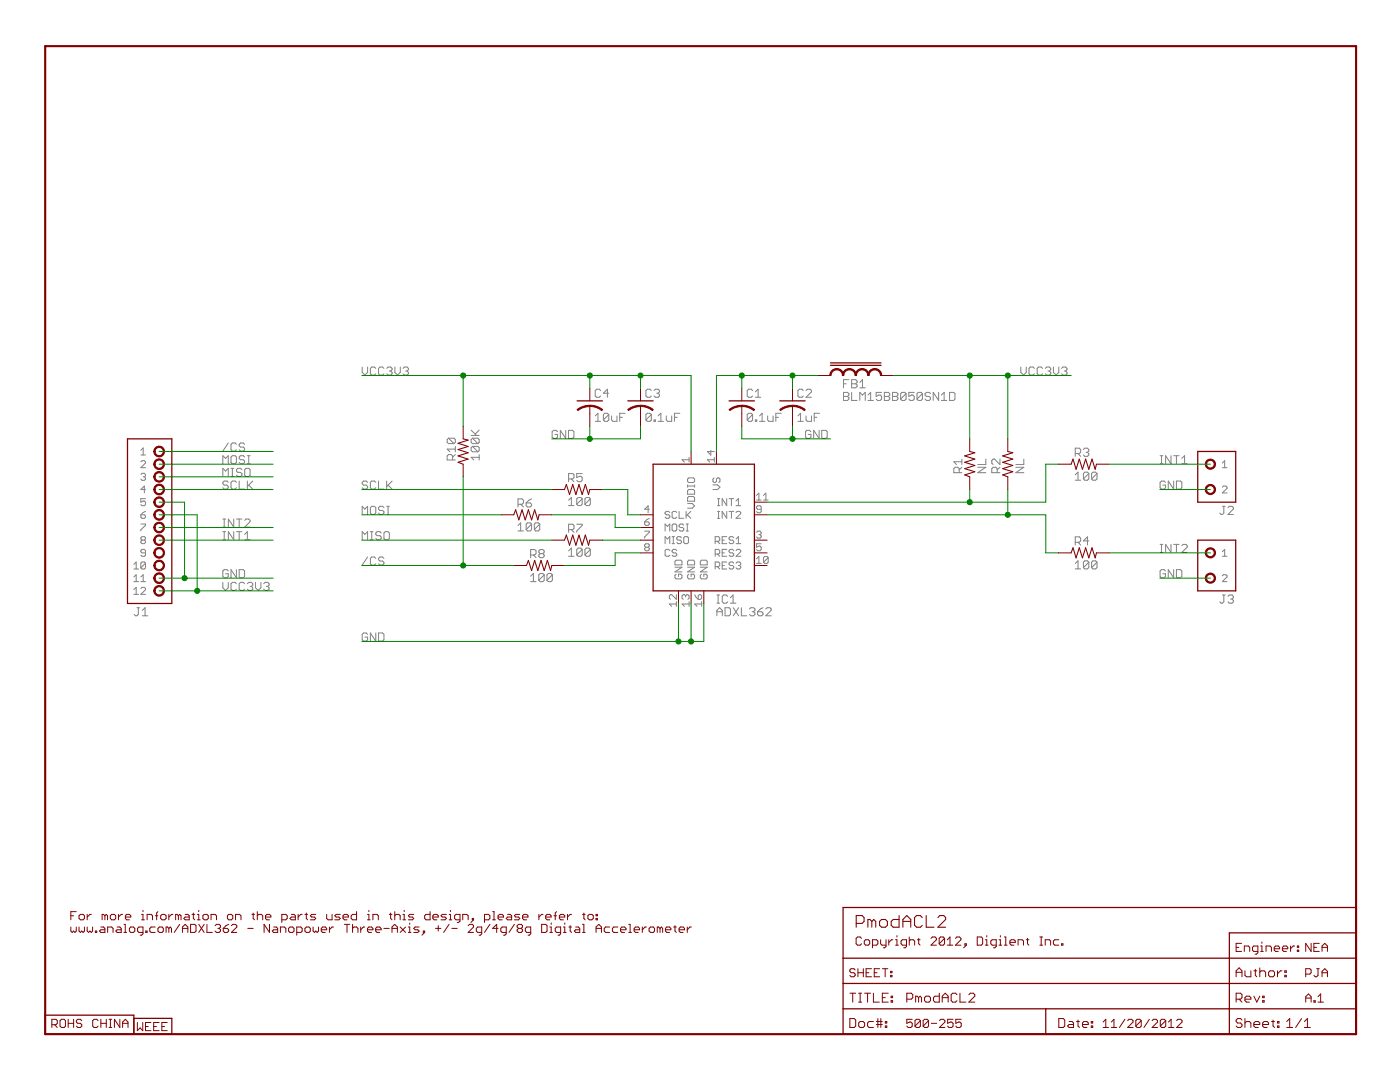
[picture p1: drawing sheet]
<svg xmlns="http://www.w3.org/2000/svg" width="279mm" height="216mm" viewBox="0 0 279 216" stroke-linecap="round" stroke-linejoin="round" font-family="sans-serif">
<g fill="none" stroke="#808080" stroke-width=".2">
<path d="M72.3 73.2v1.1l.5 .5 .6-.5v-1.1M75 73.5l-.3-.3h-.5l-.3 .3v1.1l.3 .2h.5l.3-.2M76.6 73.5l-.3-.3h-.5l-.3 .3v1.1l.3 .2h.5l.3-.2M77.2 73.5l.2-.3h.6l.3 .3v.3l-.3 .2M77.7 74h.3M78 74l.3 .3v.3l-.3 .2h-.6l-.2-.2M78.8 73.2v1.1l.5 .5 .6-.5v-1.1M80.4 73.5l.3-.3h.5l.3 .3v.3l-.3 .2M81 74h.2M81.2 74l.3 .3v.3l-.3 .2h-.5l-.3-.2M119.9 77.9l-.3-.2h-.5l-.3 .2v1.1l.3 .3h.5l.3-.3M121.5 78.5h-1.1l.8-.8v1.6"/>
<path d="M130 77.9l-.3-.2h-.5l-.3 .2v1.1l.3 .3h.5l.3-.3M130.5 77.9l.3-.2h.5l.3 .2v.3l-.3 .3M131.1 78.5h.2M131.3 78.5l.3 .2v.3l-.3 .3h-.5l-.3-.3M150.2 77.9l-.3-.2h-.5l-.3 .2v1.1l.3 .3h.5l.3-.3M150.7 79.3h1.1M150.7 78.2l.6-.5v1.6M160.3 77.9l-.3-.2h-.5l-.3 .2v1.1l.3 .3h.5l.3-.3M160.9 77.9l.2-.2h.6l.2 .2v.3l-1 1.1h1M168.3 78.3h.8l.3 .2v.3l-.3 .3 .3 .3v.2l-.3 .3h-.8zM168.3 79.1h.8M168.3 76.6h.6"/>
<path d="M169.4 75.8h-1.1v1.6M170 78.3v1.6h1M170 75.8h.8l.2 .2v.3l-.2 .3 .2 .2v.3l-.2 .3h-.8zM170 76.6h.8M171.6 79.9v-1.6l.5 .5 .6-.5v1.6M171.6 77.4h1.1M171.6 76.3l.5-.5v1.6M173.2 79.9h1.1M173.2 78.8l.6-.5v1.6M175.9 78.3h-1v.8l.8-.3 .2 .3v.5l-.2 .3h-.6l-.2-.3M176.5 78.3h.8l.3 .2v.3l-.3 .3 .3 .3v.2l-.3 .3h-.8zM176.5 79.1h.8"/>
<path d="M178.1 78.3h.8l.3 .2v.3l-.3 .3 .3 .3v.2l-.3 .3h-.8zM178.1 79.1h.8M180.8 78.5l-.2-.2h-.6l-.3 .2v1.1M180.8 78.5v1.1l-.2 .3h-.6l-.3-.3M180.8 78.5l-1.1 1.1M182.5 78.3h-1.1v.8l.8-.3 .3 .3v.5l-.3 .3h-.6l-.2-.3M184.1 78.5l-.3-.2h-.5l-.3 .2v1.1M184.1 78.5v1.1l-.3 .3h-.5l-.3-.3M184.1 78.5l-1.1 1.1M185.7 78.5l-.3-.2h-.5l-.3 .2v.3l.3 .3h.5l.3 .3v.2l-.3 .3h-.5l-.3-.3M187.3 78.3v1.6l-1.1-1.6v1.6M187.9 79.9h1.1"/>
<path d="M187.9 78.8l.5-.5v1.6M189.5 78.3h.8l.3 .2v1.1l-.3 .3h-.8zM203.7 73.2v1.1l.6 .5 .5-.5v-1.1M206.4 73.5l-.2-.3h-.6l-.2 .3v1.1l.2 .2h.6l.2-.2M208.1 73.5l-.3-.3h-.6l-.2 .3v1.1l.2 .2h.6l.3-.2M208.6 73.5l.3-.3h.5l.3 .3v.3l-.3 .2M209.1 74h.3M209.4 74l.3 .3v.3l-.3 .2h-.5l-.3-.2M210.2 73.2v1.1l.6 .5 .5-.5v-1.1M211.9 73.5l.2-.3h.6l.2 .3v.3l-.2 .2M212.4 74h.3M212.7 74l.2 .3v.3l-.2 .2h-.6l-.2-.2"/>
<path d="M28.1 89.9l.5-.5v1.4M28.1 90.8h.9M28.1 92.2l.2-.3h.5l.2 .3v.2l-.9 .9h.9M28.1 94.7l.2-.3h.5l.2 .3v.2l-.2 .2M28.6 95.1h.2M28.8 95.1l.2 .3v.2l-.2 .2h-.5l-.2-.2M29 99.5h-.9v.7l.5-.2h.2l.2 .2v.5l-.2 .2h-.5l-.2-.2M29 97.7h-.9l.7-.7v1.4M44.5 92.5v-1.6l.5 .6 .6-.6v1.6M44.5 95.1v-1.6l.5 .5 .6-.5v1.6M45.6 96.2l-.3-.2h-.6l-.2 .2v.3l.2 .3h.6l.3 .3v.2l-.3 .3h-.6l-.2-.3M45.6 88.4l-1.1 1.6"/>
<path d="M46.1 91.2l.3-.3h.5l.3 .3v1.1l-.3 .2h-.5l-.3-.2zM46.1 95.1h.6M46.1 93.5h.6M46.4 93.5v1.6M47.2 88.7l-.3-.3h-.5l-.3 .3v1l.3 .3h.5l.3-.3M47.2 96.2l-.3-.2h-.5l-.3 .2v1.1l.3 .3h.5l.3-.3M47.7 96v1.6h1.1M48.3 93.7l-.3-.2h-.5l-.3 .2v.3l.3 .3h.5l.3 .2v.3l-.3 .3h-.5l-.3-.3M48.8 91.2l-.2-.3h-.6l-.3 .3v.3l.3 .2h.6l.2 .3v.3l-.2 .2h-.6l-.3-.2M48.8 88.7l-.2-.3h-.6l-.3 .3v.2l.3 .3h.6l.2 .3v.2l-.2 .3h-.6l-.3-.3M49.1 93.5h.5l.3 .2v1.1l-.3 .3h-.5l-.3-.3v-1.1zM49.4 92.5h.5"/>
<path d="M49.4 90.9h.5M49.4 96v1.6M49.6 90.9v1.6M49.6 96.8l.8 .8M50.4 96l-1 1.1M73.4 96.2l-.3-.2h-.5l-.3 .2v.3l.3 .3h.5l.3 .3v.2l-.3 .3h-.5l-.3-.3M75 96.2l-.3-.2h-.5l-.3 .2v1.1l.3 .3h.5l.3-.3M75.5 96v1.6h1.1M77.2 96v1.6M77.4 96.8l.9 .8M78.3 96l-1.1 1.1M89.5 87.4l-.3 .3v.6l.3 .2h1.1"/>
<path d="M89.5 87.4h1.1l.3 .3v.6l-.3 .2M89.5 87.4l1.1 1.1M90.3 91.8v-.8l-.3-.3h-.5l-.3 .3v.8h1.7M90.9 90.7l-.6 .5M90.9 89.6h-1.7l.6 .5M90.9 89.1v1M94 86.9h1.6M94 85.8l1.1 1.1M94.3 87.4h1.1l.2 .3v.6l-.2 .2M94.3 89.1h1.1l.2 .2v.6l-.2 .2M94.3 89.1l-.3 .2v.6l.3 .2h1.1M94.3 87.4l-.3 .3v.6l.3 .2h1.1"/>
<path d="M94.3 89.1l1.1 1M94.3 87.4l1.1 1.1M95.6 91.2h-1.6l.6 .6M95.6 90.7v1.1M95.6 85.8l-.8 .8M106.1 99.5l-.6 .3-.5 .6M111.3 86.1l-.3-.2h-.5l-.3 .2v1.1l.3 .3h.5l.3-.3v-.5h-.6M112.9 85.9v1.6l-1.1-1.6v1.6M113.5 85.9h.8l.2 .2v1.1l-.2 .3h-.8zM113.5 99.8l.5-.5v1.6M113.5 95.6h.8l.3-.3v-.5l-.3-.3h-.8v1.6M114 95.6l.6 .5"/>
<path d="M116.2 99.5v1.1l-.3 .3h-.5l-.3-.3M116.2 94.5h-1.1v.8l.6-.3h.2l.3 .3v.5l-.3 .3h-.5l-.3-.3M116.2 99.5l-.3-.2h-.5l-.3 .2v1.1M116.2 99.5l-1.1 1.1M117.8 99.5v1.1l-.2 .3h-.6l-.3-.3M117.8 99.5l-.2-.2h-.6l-.3 .2v1.1M117.8 99.5l-1.1 1.1M118.8 84.1h1.1M118.8 83l.5-.5v1.6M121.5 82.7l-.3-.2h-.5l-.3 .2v1.1M121.5 82.7v1.1l-.3 .3h-.5l-.3-.3M121.5 82.7l-1.1 1.1"/>
<path d="M122 83v.8l.3 .3h.8v-1.1M123.7 83.3h.5M124.8 82.5h-1.1v1.6M130 82.7l-.3-.2h-.5l-.3 .2v1.1M130 82.7v1.1l-.3 .3h-.5l-.3-.3M130 82.7l-1.1 1.1M130.5 83.8h.3v.3h-.3zM131.3 84.1h1.1M131.3 83l.6-.5v1.6M133 83v.8l.2 .3h.8v-1.1M134.6 83.3h.5M135.7 82.5h-1.1v1.6"/>
<path d="M137.2 97.9l.3-.2h.9l.2 .2v.7h-1.4zM137.2 95.6l.3-.2h.9l.2 .2v.5l-.2 .2h-.9l-.3-.2zM137.2 99.3l.3-.2h.9l.2 .2v.7h-1.4zM137.2 96.8v.4M137.2 97h1.4M137.5 91.7h-1.4l.5 .5M137.5 91.3v.9M138.6 96.8v.4M141.9 89.9v.9l-.7-.7h1.4M142.3 96.8h.9l.5 .4-.5 .5h-.9M142.5 95.4l-.2 .2v.5l.2 .2h.2l.3-.2v-.5l.2-.2h.2l.3 .2v.5l-.3 .2M142.6 91.7h-1.4l.4 .5"/>
<path d="M142.6 91.3v.9M143.2 99.5h.4M143.4 99.5v1.4M145 99.5v1.4l-.9-1.4v1.4M145.5 99.5h.9M146 99.5v1.4M146.9 100l.5-.5v1.4M150.2 82.7l-.3-.2h-.5l-.3 .2v1.1M150.2 82.7v1.1l-.3 .3h-.5l-.3-.3M150.2 82.7l-1.1 1.1M150.7 83.8h.3v.3h-.3zM151 98.8l.4-.4v1.4"/>
<path d="M151 99.8h.9M151.6 84.1h1.1M151.6 83l.5-.5v1.6M152.4 99.8h.9M152.4 98.8l.4-.4v1.4M153.2 83v.8l.3 .3h.8v-1.1M154.8 83.3h.6M155.9 82.5h-1.1v1.6M159.2 84.1h1.1M159.2 83l.6-.5v1.6M160.9 83v.8l.2 .3h.8v-1.1M161.8 86.1l-.2-.2h-.6l-.2 .2v1.1l.2 .3h.6l.2-.3v-.5h-.5"/>
<path d="M162.5 83.3h.5M163.5 85.9v1.6l-1.1-1.6v1.6M163.6 82.5h-1.1v1.6M164 85.9h.8l.3 .2v1.1l-.3 .3h-.8zM191.4 94.3v-.8l-.2-.3h-.6l-.2 .3v.8h1.6M192 93.2l-.6 .6M192 92.1h-1.6l.5 .6M192 91.6v1.1M195.1 93.2h1.6l-1.6 1.1h1.6M196.7 91.6v1.1h-1.6M199 94.3v-.8l-.3-.3h-.5l-.3 .3v.8h1.7M199.6 91.6v1.1l-1.1-1.1h-.3l-.3 .3v.5l.3 .3"/>
<path d="M199.6 93.2l-.6 .6M202.7 93.2h1.6l-1.6 1.1h1.6M204.3 91.6v1.1h-1.6M214.6 94.7l.5-.5v1.6M214.6 95.8h1.1M214.6 90.5h.8l.3-.2v-.6l-.3-.3h-.8v1.7M215.1 90.5l.6 .6M216.2 89.7l.3-.3h.5l.3 .3v.3l-.3 .3M216.8 90.3h.2M217 90.3l.3 .2v.3l-.3 .3h-.5l-.3-.3M217.3 94.5v1.1l-.3 .2h-.5l-.3-.2M217.3 94.5l-.3-.3h-.5l-.3 .3v1.1"/>
<path d="M217.3 94.5l-1.1 1.1M218.9 94.5v1.1l-.2 .2h-.6l-.3-.2M218.9 94.5l-.2-.3h-.6l-.3 .3v1.1M218.9 94.5l-1.1 1.1M231.5 92.5h.6M231.5 90.9h.6M231.8 90.9v1.6M232.6 96.2l-.3-.2h-.5l-.3 .2v1.1l.3 .3h.5l.3-.3v-.5h-.5M233.7 90.9v1.6l-1.1-1.6v1.6M234.2 90.9h1.1M234.2 96v1.6l-1-1.6v1.6M234.8 90.9v1.6"/>
<path d="M234.8 96h.8l.3 .2v1.1l-.3 .3h-.8zM235.9 92.5h1M235.9 91.5l.5-.6v1.6M243.9 97.2l.3-.2h.4l.3 .2v.3l-1 .9h1M243.9 93.3h1M243.9 92.4l.5-.5v1.4M26.7 116.1h.9M26.7 113.5h.9M26.7 112.6l.5-.5v1.4M26.7 115.1l.5-.4v1.4M26.7 117.7l.5-.5v1.4M26.7 118.6h.9"/>
<path d="M28.1 116.1h.9M28.1 102.7h.7l.2 .3v.2l-.2 .2h-.5l-.2-.2zM28.1 104.6h.9v.2l-.9 .9v.3M28.1 115.1l.5-.4v1.4M28.1 117.4l.2-.2h.5l.2 .2v.3l-.9 .9h.9M28.3 107.8l-.2-.3v-.2l.2-.2h.5l.2 .2v.2l-.2 .3M28.3 107.8l-.2 .2v.2l.2 .3h.5l.2-.3v-.2l-.2-.2M28.3 107.8h.5M29 110.3h-.7l-.2-.2v-.2l.2-.3h.5l.2 .3v.9l-.2 .2h-.5l-.2-.2M29 112.4l-.2-.3h-.5l-.2 .3v.9M29 112.4v.9l-.2 .2h-.5l-.2-.2M29 102l-.4 .3-.5 .4"/>
<path d="M29 112.4l-.9 .9M44.5 107.7h.5M44.5 106.1h.5M44.5 116.2v1.1l.5 .5 .6-.5v-1.1M44.5 105.2h.5M44.5 103.6h.5M44.7 103.6v1.6M44.7 106.1v1.6M45.6 113.9l-.3-.2h-.6l-.2 .2v1.1l.2 .3h.6l.3-.3v-.5h-.6M46.7 103.6v1.6l-1.1-1.6v1.6M46.7 106.1v1.6l-1.1-1.6v1.6M47.2 113.7v1.6l-1.1-1.6v1.6"/>
<path d="M47.2 116.5l-.3-.3h-.5l-.3 .3v1.1l.3 .2h.5l.3-.2M47.2 106.1h1.1M47.2 103.6h1.1M47.7 103.6v1.6M47.7 106.1v1.6M47.7 113.7h.9l.2 .2v1.1l-.2 .3h-.9zM48.8 116.5l-.2-.3h-.6l-.3 .3v1.1l.3 .2h.6l.2-.2M48.8 107.7h1.1M48.8 106.6l.6-.5v1.6M48.8 103.8l.3-.2h.5l.3 .2v.3l-1.1 1.1h1.1M49.4 116.5l.2-.3h.6l.2 .3v.2l-.2 .3M49.9 117h.3"/>
<path d="M50.2 117l.2 .3v.3l-.2 .2h-.6l-.2-.2M51 116.2v1.1l.5 .5 .6-.5v-1.1M52.6 116.5l.3-.3h.5l.3 .3v.2l-.3 .3M53.2 117h.2M53.4 117l.3 .3v.3l-.3 .2h-.5l-.3-.2M72.3 102.7v-1.7l.5 .6 .6-.6v1.7M72.3 107.7v-1.6l.5 .5 .6-.5v1.6M73.4 111.1l-1.1 1.7M73.9 107.7h.5M73.9 106.1h.5M74.2 101h.5l.3 .3v1.1l-.3 .3h-.5l-.3-.3v-1.1zM74.2 106.1v1.6"/>
<path d="M75 111.4l-.3-.3h-.5l-.3 .3v1.1l.3 .3h.5l.3-.3M76.1 106.4l-.3-.3h-.5l-.3 .3v.2l.3 .3h.5l.3 .3v.2l-.3 .3h-.5l-.3-.3M76.6 101.3l-.3-.3h-.5l-.3 .3v.3l.3 .3h.5l.3 .2v.3l-.3 .3h-.5l-.3-.3M76.6 106.4l.3-.3h.5l.3 .3v1l-.3 .3h-.5l-.3-.3zM76.6 111.4l-.3-.3h-.5l-.3 .3v.3l.3 .3h.5l.3 .2v.3l-.3 .3h-.5l-.3-.3M77.2 102.7h.5M77.2 101h.5M77.4 101v1.7M103.4 104.9l.5-.6v1.6M103.4 105.9h1.1M103.4 100.6h.8l.3-.2v-.6l-.3-.3h-.8v1.7M103.9 100.6l.6 .6"/>
<path d="M105 100.4h.8l.3 .2v.3l-.3 .3h-.5l-.3-.3zM105.9 115l.5-.6v1.7M105.9 116.1h1.1M105.9 110.7h.8l.3-.2v-.6l-.3-.2h-.8v1.6M106.1 104.6v1.1l-.3 .2h-.5l-.3-.2M106.1 104.6l-.3-.3h-.5l-.3 .3v1.1M106.1 104.6l-1.1 1.1M106.4 110.7l.6 .6M107.7 104.6v1.1l-.3 .2h-.5l-.3-.2M107.7 104.6l-.3-.3h-.5l-.3 .3v1.1M107.7 104.6l-1.1 1.1M107.8 110.5l-.3-.3v-.3l.3-.2h.5l.3 .2v.3l-.3 .3"/>
<path d="M107.8 110.5l-.3 .2v.3l.3 .3h.5l.3-.3v-.3l-.3-.2M107.8 110.5h.5M108.6 114.7v1.1l-.3 .3h-.5l-.3-.3M108.6 114.7l-.3-.3h-.5l-.3 .3v1.1M108.6 114.7l-1.1 1.1M110.2 114.7v1.1l-.2 .3h-.6l-.2-.3M110.2 114.7l-.2-.3h-.6l-.2 .3v1.1M110.2 114.7l-1 1.1M113.5 109.9l.5-.5v1.6M113.5 100.9h1.1M113.5 111h1.1M113.5 105.7h.8l.3-.3v-.5l-.3-.3h-.8v1.6"/>
<path d="M114 105.7l.6 .5M115.1 104.6h1.1v.3l-1.1 1v.3M116.2 109.6l-.3-.2h-.5l-.3 .2v1.1M116.2 109.6v1.1l-.3 .3h-.5l-.3-.3M116.2 109.6l-1.1 1.1M117.8 109.6l-.2-.2h-.6l-.3 .2v1.1M117.8 109.6v1.1l-.2 .3h-.6l-.3-.3M117.8 109.6l-1.1 1.1M128.7 104.1h.6l.3 .3v.2l-.3 .2h-.4l-.2-.2zM128.7 106h.9v.2l-.9 .9v.3M128.9 109.2l-.2-.2v-.3l.2-.2h.4l.3 .2v.3l-.3 .2M128.9 109.2l-.2 .2v.3l.2 .2h.4l.3-.2v-.3l-.3-.2"/>
<path d="M128.9 109.2h.4M129.6 101.6h-.9l.6-.7v1.4M129.6 103.4l-.9 .7M132.7 106v-1.4l.5 .4 .5-.4v1.4M132.7 108.5v-1.4l.5 .4 .5-.4v1.4M133.7 109.9l-.3-.3h-.4l-.3 .3v.9l.3 .2h.4l.3-.2M133.7 102.3l-.3-.3h-.4l-.3 .3v.2l.3 .2h.4l.3 .3v.2l-.3 .2h-.4l-.3-.2M134.1 107.1h.5M134.1 108.5h.5M134.4 104.6h.4l.3 .2v.9l-.3 .3h-.4l-.3-.3v-.9zM134.4 107.1v1.4M134.7 112l.2-.2h1l.2 .2v.7h-1.4z"/>
<path d="M134.7 113.2h1.4l-1.4 .9h1.4M134.9 114.6l-.2 .2v.5l.2 .2h1l.2-.2v-.5l-.2-.2h-.5v.4M135 118.7v.9l-1-.9h-.2l-.2 .2v.5l.2 .2M135.1 109.9l-.3-.3h-.4l-.3 .3v.2l.3 .2h.4l.3 .3v.2l-.3 .2h-.4l-.3-.2M135.1 102.3l-.3-.3h-.4l-.3 .3v.9l.3 .2h.4l.3-.2M135.5 102v1.4h1M136 107.3l-.2-.2h-.5l-.2 .2v.2l.2 .3h.5l.2 .2v.2l-.2 .3h-.5l-.2-.3M136.5 104.8l-.3-.2h-.4l-.3 .2v.2l.3 .3h.4l.3 .2v.2l-.3 .3h-.4l-.3-.3M136.5 107.3l.2-.2h.5l.2 .2v.9l-.2 .3h-.5l-.2-.3zM136.8 118.9l.3-.2h.2l.2 .2v.5l-.2 .2M136.8 118.9l-.2-.2h-.2l-.3 .2v.5l.3 .2M136.8 118.9v.2"/>
<path d="M136.9 106h.5M136.9 102v1.4M136.9 104.6h.5M137.2 102.7l.7 .7M137.2 104.6v1.4M137.2 100.5h1l.4 .4-.4 .5h-1M137.2 112l.3-.2h.9l.2 .2v.7h-1.4zM137.2 113.2h1.4l-1.4 .9h1.4M137.5 114.6l-.3 .2v.5l.3 .2h.9l.2-.2v-.5l-.2-.2h-.5v.4M137.9 102l-1 1M138.6 118.7l.7 .9M139.6 118.7h.2l.2 .2v.5l-.2 .2h-.5v-.7z"/>
<path d="M139.8 113.2h1.3l-1.3 .9h1.3M139.8 112l.2-.2h.9l.2 .2v.7h-1.3zM140 114.6l-.2 .2v.5l.2 .2h.9l.2-.2v-.5l-.2-.2h-.4v.4M142.7 108h.7l.2-.2v-.5l-.2-.2h-.7v1.4M142.7 110.6h.7l.2-.3v-.4l-.2-.3h-.7v1.4M142.7 113.1h.7l.2-.3v-.4l-.2-.3h-.7v1.4M143.1 118.7h.5M143.2 108l.4 .5M143.2 110.6l.4 .4M143.2 113.1l.4 .4M143.2 100.9h.4M143.2 103.4h.4"/>
<path d="M143.2 102h.4M143.3 118.7v1.7M143.4 102v1.4M144.1 107.8h.5M144.1 110.3h.5M144.1 112.8h.5M145 109.6h-.9v1.4h.9M145 102v1.4l-.9-1.4v1.4M145 107.1h-.9v1.4h.9M145 112.1h-.9v1.4h.9M145.2 119l-.3-.3h-.5l-.3 .3v1.1l.3 .3h.5l.3-.3M145.5 102h.9"/>
<path d="M145.8 119.3l.5-.6v1.7M146 102v1.4M146.4 109.9l-.2-.3h-.5l-.2 .3v.2l.2 .2h.5l.2 .3v.2l-.2 .2h-.5l-.2-.2M146.4 107.3l-.2-.2h-.5l-.2 .2v.2l.2 .3h.5l.2 .2v.2l-.2 .3h-.5l-.2-.3M146.4 112.4l-.2-.3h-.5l-.2 .3v.2l.2 .2h.5l.2 .3v.2l-.2 .2h-.5l-.2-.2M146.9 100.9h.9M146.9 109.9l.2-.3h.5l.2 .3v.2l-.9 .9h.9M146.9 107.5l.5-.4v1.4M146.9 102.3l.2-.3h.5l.2 .3v.2l-.9 .9h.9M146.9 112.4l.2-.3h.5l.2 .3v.2l-.2 .2M146.9 108.5h.9M147.4 112.8h.2"/>
<path d="M147.6 112.8l.2 .3v.2l-.2 .2h-.5l-.2-.2M151 106.2l.2-.2h.5l.2 .2v.2l-.2 .3M151 111.5l.4-.5v1.4M151 112.4h.9M151.4 106.7h.3M151.7 106.7l.2 .2v.2l-.2 .3h-.5l-.2-.3M151.9 108.5h-.9v.7l.4-.2h.3l.2 .2v.5l-.2 .2h-.5l-.2-.2M151.9 101.6h-.7l-.2-.2v-.2l.2-.3h.5l.2 .3v.9l-.2 .2h-.5l-.2-.2M153.3 111.3v.9l-.2 .2h-.5l-.2-.2M153.3 111.3l-.2-.3h-.5l-.2 .3v.9M153.3 111.3l-.9 .9M214.6 112.4l.5-.5v1.6"/>
<path d="M214.6 113.5h1.1M214.6 108.2h.8l.3-.3v-.5l-.3-.3h-.8v1.7M215.1 108.2l.6 .6M217.3 112.2l-.3-.3h-.5l-.3 .3v1.1M217.3 112.2v1.1l-.3 .2h-.5l-.3-.2M217.3 112.2l-1.1 1.1M217.3 107.9h-1.1l.8-.8v1.7M218.9 112.2l-.2-.3h-.6l-.3 .3v1.1M218.9 112.2v1.1l-.2 .2h-.6l-.3-.2M218.9 112.2l-1.1 1.1M231.5 110.2h.6M231.5 108.6h.6"/>
<path d="M231.8 108.6v1.6M232.6 113.9l-.3-.2h-.5l-.3 .2v1.1l.3 .3h.5l.3-.3v-.5h-.5M233.7 108.6v1.6l-1.1-1.6v1.6M234.2 108.6h1.1M234.2 113.7v1.6l-1-1.6v1.6M234.8 108.6v1.6M234.8 113.7h.8l.3 .2v1.1l-.3 .3h-.8zM235.9 108.9l.2-.3h.6l.2 .3v.3l-1 1h1M243.9 111h1M243.9 114.9l.3-.2h.4l.3 .2v.2l-1 1h1M243.9 110.1l.5-.5v1.4M244 118.7h.5"/>
<path d="M244 101h.5M244.2 118.7v1.4l-.2 .3h-.3l-.3-.3M244.2 101v1.4l-.2 .3h-.3l-.3-.3M245.1 119l.2-.3h.6l.2 .3v.3l-.2 .2M245.1 101.3l.2-.3h.6l.2 .3v.3l-1 1.1h1M245.6 119.5h.3M245.9 119.5l.2 .3v.3l-.2 .3h-.6l-.2-.3M27.3 121.3h.6M27.6 121.3v1.3l-.3 .3h-.2l-.3-.3M28.4 122.9h1.1M28.4 121.8l.6-.5v1.6M73.4 126.6l-.3-.3h-.5l-.3 .3v1.1l.3 .2h.5l.3-.2v-.6h-.6"/>
<path d="M75 126.3v1.6l-1.1-1.6v1.6M75.5 126.3h.8l.3 .3v1.1l-.3 .2h-.8zM135 120.5h-1.4l.4 .5M135 120.1v.9M137.5 120.1v.9M137.5 120.5h-1.4l.5 .5M140 120.5h-1.4l.5 .5M140 120.1v.9M143.1 120.4h.5M143.1 122.9v-1.1l.5-.5 .5 .5v1.1M143.1 122.1h1M144.7 121.3h.8l.3 .2v1.1l-.3 .3h-.8z"/>
<path d="M145.8 120.4h1.1M146.3 121.3l1.1 1.6M147.4 121.3l-1.1 1.6M148 121.3v1.6h1M149.6 121.5l.2-.2h.6l.3 .2v.3l-.3 .3M150.1 122.1h.3M150.4 122.1l.3 .2v.3l-.3 .3h-.6l-.2-.3M151.2 122.1h.8l.3 .2v.3l-.3 .3h-.5l-.3-.3zM152.3 121.3l-.6 .2-.5 .6M152.8 121.5l.3-.2h.5l.3 .2v.3l-1.1 1.1h1.1"/>
</g>
<g fill="none" stroke="#800000" stroke-width=".21">
<path d="M92.4 87.6l1 .2-2 .7 2 .6-2 .6 2 .6-2 .7 2 .6-2 .6 1 .4M112.6 97.7l.4-1 .7 2 .6-2 .6 2 .6-2 .7 2 .6-2 .7 2 .2-1M193.5 90.1l1 .2-2 .7 2 .6-2 .6 2 .7-2 .6 2 .6-2 .7 1 .3M201.1 90.1l1 .2-2 .7 2 .6-2 .6 2 .7-2 .6 2 .6-2 .7 1 .3M213.8 92.6l.3-1 .7 2 .6-2 .6 2 .7-2 .6 2 .6-2 .7 2 .2-1M102.5 102.7l.4-1 .6 2 .7-2 .6 2 .7-2 .6 2 .6-2 .6 2 .3-1M105.1 112.8l.4-1 .6 2.1 .6-2.1 .6 2.1 .7-2.1 .6 2.1 .6-2.1 .7 2.1 .2-1.1M112.6 107.8l.4-1 .7 2 .6-2 .6 2 .6-2 .7 2 .6-2 .7 2 .2-1M213.8 110.3l.3-1 .7 2 .6-2 .6 2 .7-2 .6 2 .6-2 .7 2 .2-1M170.9 184.3h1.1l.4-.4v-.8l-.4-.4h-1.1v2.3M174 183.9l-.4-.4h-.4v1.5M174 183.9v1.1"/>
<path d="M174 183.9l.4-.4 .4 .4v1.1M175.5 183.9l.4-.4h.8l.4 .4v.7l-.4 .4h-.8l-.4-.4zM179.4 182.7v2.3h-1.1l-.4-.4v-.7l.4-.4h1.1M180.2 185v-1.5l.8-.8 .8 .8v1.5M180.2 183.9h1.6M184.1 183.1l-.4-.4h-.8l-.4 .4v1.5l.4 .4h.8l.4-.4M184.8 182.7v2.3h1.6M187.2 183.1l.4-.4h.7l.4 .4v.4l-1.5 1.5h1.5"/>
</g>
<g fill="none" stroke="#800000" stroke-width=".2">
<path d="M117.7 77.4v2.6M127.8 77.4v2.6M148 77.4v2.6M158.2 77.4v2.6M163.2 74.9h2.5M175.8 74.9h2.6M92.4 85v2.6M92.4 92.6v2.5M110.1 97.7h2.5M117.7 81v4M117.7 97.7h2.5M127.8 81v4"/>
<path d="M137.9 90.1v2.5M143 90.1v2.5M148 81v4M158.2 81v4M193.5 87.6v2.5M193.5 95.1v2.6M201.1 87.6v2.5M201.1 95.1v2.6M211.2 92.6h2.6M218.8 92.6h2.5M100 102.7h2.5M102.5 112.8h2.6"/>
<path d="M107.6 102.7h2.5M110.1 107.8h2.5M110.1 112.8h2.5M117.7 107.8h2.5M127.8 102.7h2.5M127.8 107.8h2.5M127.8 110.3h2.5M127.8 105.3h2.5M135.4 117.9v2.5M137.9 117.9v2.5M140.5 117.9v2.5M150.6 100.2h2.5"/>
<path d="M150.6 102.7h2.5M150.6 107.8h2.5M150.6 110.3h2.5M150.6 112.8h2.5M211.2 110.3h2.6M218.8 110.3h2.5M14.1 185v.8l.3 .3 .3-.3 .3 .3 .2-.3v-.8M14.1 182.7h.6M15.2 181.9h-1.1v1.6M15.8 182.7l.2-.2h.6l.2 .2v.6l-.2 .2h-.6l-.2-.2zM15.8 185v.8l.2 .3 .3-.3 .3 .3 .2-.3v-.8M17.4 182.5v1"/>
<path d="M17.4 185v.8l.3 .3 .2-.3 .3 .3 .3-.3v-.8M18.2 182.5h-.3l-.5 .5M19 185.8h.3v.3h-.3zM20.1 185h.6l.2 .3v.8h-.8l-.2-.3 .2-.3h.8M20.9 182.7l-.2-.2h-.3v1M20.9 182.7v.8M20.9 182.7l.3-.2 .3 .2v.8M21.5 186.1v-1.1h.8l.3 .3v.8M22.3 182.5h.5l.3 .2v.6l-.3 .2h-.5l-.3-.2v-.6zM23.4 185h.5l.3 .3v.8h-.8l-.3-.3 .3-.3h.8M23.6 182.5v1M24.5 182.5h-.3l-.6 .5"/>
<path d="M24.7 184.4h.3v1.7M24.7 186.1h.6M25 183h1.1v-.3l-.3-.2h-.5l-.3 .2v.6l.3 .2h.5M26.1 185h.5l.3 .3v.5l-.3 .3h-.5l-.3-.3v-.5zM28.3 183.5h.5M28.3 182.5h.2v1M28.5 181.7v.2M28.5 186.1h-.8l-.2-.3v-.5l.2-.3h.8v1.3l-.2 .3h-.3M29.1 185.8h.3v.3h-.3zM29.4 183.5v-1h.8l.2 .2v.8M31 185h-.8l-.3 .3v.5l.3 .3h.8M31 182.7h.5"/>
<path d="M31.5 181.9l-.2 .3v1.3M31.8 185h.5l.3 .3v.5l-.3 .3h-.5l-.3-.3v-.5zM32.1 182.7l.2-.2h.6l.2 .2v.6l-.2 .2h-.6l-.2-.2zM33.7 185.3l-.3-.3h-.3v1.1M33.7 182.5v1M33.7 185.3v.8M33.7 185.3l.3-.3 .2 .3v.8M34.5 182.5h-.3l-.5 .5M35.6 182.7l-.3-.2h-.2v1M35.6 182.7v.8M35.6 182.7l.3-.2 .2 .2v.8M35.9 184.4l-1.1 1.7"/>
<path d="M36.4 186.1v-1.1l.6-.6 .5 .6v1.1M36.4 185.3h1.1M37 182.5h.5l.3 .2v.8h-.8l-.3-.2 .3-.3h.8M38 184.4h.9l.2 .3v1.1l-.2 .3h-.9zM38.3 182.5h.6M38.6 182.2v1.1l.3 .2M39.4 183.5h.5M39.4 182.5h.3v1M39.7 181.7v.2M39.7 184.4l1 1.7M40.5 182.7l.3-.2h.5l.3 .2v.6l-.3 .2h-.5l-.3-.2zM40.7 184.4l-1 1.7"/>
<path d="M41.3 184.4v1.7h1.1M42.1 183.5v-1h.8l.3 .2v.8M42.9 184.7l.3-.3h.5l.3 .3v.3l-.3 .3M43.5 185.3h.2M43.7 185.3l.3 .2v.3l-.3 .3h-.5l-.3-.3M44.6 185.3h.8l.2 .2v.3l-.2 .3h-.6l-.2-.3zM45.6 182.5h.6l.3 .2v.6l-.3 .2h-.6l-.2-.2v-.6zM45.6 184.4l-.5 .3-.5 .6M46.2 184.7l.3-.3h.5l.3 .3v.3l-1.1 1.1h1.1M47 183.5v-1h.8l.3 .2v.8M49.4 185.3h1.1M50.3 182.5h.5"/>
<path d="M50.5 182.2v1.1l.3 .2M51.4 182.7l.2-.2h.6l.2 .2v.8M51.4 181.9v1.6M53 183h1.1v-.3l-.3-.2h-.5l-.3 .2v.6l.3 .2h.5M53.8 184.4v1.7l-1.1-1.7v1.7M54.6 185h.5l.3 .3v.8h-.8l-.3-.3 .3-.3h.8M56 186.1v-1.1h.8l.2 .3v.8M56.2 183.5h.8l.3-.2v-.6l-.3-.2h-.8v1.6M57.6 185.3l.3-.3h.5l.3 .3v.5l-.3 .3h-.5l-.3-.3zM58.1 182.5h.6l.2 .2v.8h-.8l-.2-.2 .2-.3h.8M59.2 186.1h.8l.3-.3v-.5l-.3-.3h-.8v1.6M59.5 182.5v1"/>
<path d="M60.3 182.5h-.3l-.5 .5M60.9 182.5h.5M60.9 185.3l.2-.3h.6l.2 .3v.5l-.2 .3h-.6l-.2-.3zM61.1 182.2v1.1l.3 .2M62.5 185v.8l.3 .3 .2-.3 .3 .3 .3-.3v-.8M63 182.5h-.8l-.3 .2 .3 .3h.5l.3 .3-.3 .2h-.8M64.1 185.5h1.1v-.2l-.3-.3h-.5l-.3 .3v.5l.3 .3h.5M65.2 182.5v.8l.3 .2h.8v-1M65.7 185v1.1M66.5 185h-.2l-.6 .5M67.9 182.5h-.8l-.3 .2 .3 .3h.5l.3 .3-.3 .2h-.8M68.5 183h1v-.3l-.2-.2h-.6l-.2 .2v.6l.2 .2h.6"/>
<path d="M68.7 184.4h1.1M69.3 184.4v1.7M70.4 185.3l.2-.3h.6l.2 .3v.8M70.4 184.4v1.7M71.2 181.9v1.6h-.8l-.3-.2v-.6l.3-.2h.8M72 185v1.1M72.8 185h-.3l-.5 .5M73.3 183.5h.6M73.3 182.5h.3v1M73.3 185.5h1.1v-.2l-.3-.3h-.5l-.3 .3v.5l.3 .3h.5M73.6 181.7v.2M74.4 183.5v-1h.8l.3 .2v.8"/>
<path d="M75 185.5h1.1v-.2l-.3-.3h-.6l-.2 .3v.5l.2 .3h.6M76.6 185.3h1.1M77.7 182.5h.5M78 182.2v1.1l.2 .2M78.2 185.3h1.1M78.2 186.1v-1.1l.6-.6 .5 .6v1.1M78.8 182.7l.2-.2h.6l.3 .2v.8M78.8 181.9v1.6M79.9 185l1 1.1M80.4 183.5h.5M80.4 182.5h.3v1M80.7 181.7v.2"/>
<path d="M80.9 185l-1 1.1M81.5 186.1h.5M81.5 185h.3v1.1M81.8 184.2v.2M82.6 182.5h-.8l-.3 .2 .3 .3h.5l.3 .3-.3 .2h-.8M83.7 185h-.9l-.2 .3 .2 .2h.6l.3 .3-.3 .3h-.8M84.5 185.8h.3v.3h-.3zM84.8 186.1l-.6 .5M85.8 181.9v1.6h-.8l-.2-.2v-.6l.2-.2h.8M86.4 183h1.1v-.3l-.3-.2h-.6l-.2 .2v.6l.2 .2h.6M86.9 185.3h1.1M87.5 184.7v1.1"/>
<path d="M89.1 182.5h-.8l-.3 .2 .3 .3h.5l.3 .3-.3 .2h-.8M89.6 184.4l-1.1 1.7M89.6 183.5h.6M89.6 182.5h.3v1M89.9 181.7v.2M90.2 185.3h1M91.8 183.5h-.8l-.3-.2v-.6l.3-.2h.8v1.3l-.3 .3h-.3M92.4 183.5v-1h.8l.2 .2v.8M93.4 184.7l.3-.3h.6l.2 .3v.3l-1.1 1.1h1.1M94.3 183.3h.2v.2h-.2zM94.5 183.5l-.5 .6M96.1 186.1h-.8l-.2-.3v-.5l.2-.3h.8v1.3l-.2 .3h-.3"/>
<path d="M96.7 183.5h.8l.3-.2v-.6l-.3-.2h-.8v1.6M97.8 184.4l-1.1 1.7M98.3 181.9h.3v1.6M98.3 183.5h.6M99.4 183h1.1v-.3l-.3-.2h-.5l-.3 .2v.6l.3 .2h.5M99.4 185.3h-1.1l.8-.9v1.7M101 186.1h-.8l-.3-.3v-.5l.3-.3h.8v1.3l-.2 .3h-.3M101.3 182.5h.6l.2 .2v.8h-.8l-.3-.2 .3-.3h.8M102.7 184.4l-1.1 1.7M103.5 185.3l-.3-.3v-.3l.3-.3h.5l.3 .3v.3l-.3 .3M103.5 185.3l-.3 .2v.3l.3 .3h.5l.3-.3v-.3l-.3-.2M103.5 185.3h.5"/>
<path d="M103.7 182.5h-.8l-.2 .2 .2 .3h.6l.2 .3-.2 .2h-.8M104.3 183h1.1v-.3l-.3-.2h-.5l-.3 .2v.6l.3 .2h.5M105.9 186.1h-.8l-.3-.3v-.5l.3-.3h.8v1.3l-.3 .3h-.2M107.5 182.5v1M108.1 184.4h.8l.3 .3v1.1l-.3 .3h-.8zM108.4 182.5h-.3l-.6 .5M108.9 183h1.1v-.3l-.3-.2h-.5l-.3 .2v.6l.3 .2h.5M109.7 186.1h.6M109.7 185h.3v1.1M110 184.2v.2M110.5 182.7h.6M111.1 181.9l-.3 .3v1.3"/>
<path d="M111.6 183h1.1v-.3l-.3-.2h-.5l-.3 .2v.6l.3 .2h.5M111.9 186.1h-.8l-.3-.3v-.5l.3-.3h.8v1.3l-.3 .3h-.2M112.4 185h.3v1.1M112.4 186.1h.6M112.7 184.2v.2M113.3 182.5v1M113.5 185h.6M113.8 184.7v1.1l.3 .3M114.1 182.5h-.3l-.5 .5M114.9 185h.5l.3 .3v.8h-.8l-.3-.3 .3-.3h.8M116.2 182.5h.6M116.2 184.4h.3v1.7"/>
<path d="M116.2 186.1h.6M116.5 182.2v1.1l.3 .2M117.3 182.7l.3-.2h.5l.3 .2v.6l-.3 .2h-.5l-.3-.2zM119 182.5h.2v.2h-.2zM119 183.3h.2v.2h-.2zM119 186.1v-1.1l.5-.6 .5 .6v1.1M119 185.3h1M121.7 185h-.8l-.3 .3v.5l.3 .3h.8M123.3 185h-.8l-.3 .3v.5l.3 .3h.8M123.8 185.5h1.1v-.2l-.2-.3h-.6l-.3 .3v.5l.3 .3h.6M125.5 186.1h.5M125.5 184.4h.3v1.7"/>
<path d="M126.6 185.5h1v-.2l-.2-.3h-.6l-.2 .3v.5l.2 .3h.6M128.2 185v1.1M129 185h-.3l-.5 .5M129.5 185.3l.3-.3h.6l.2 .3v.5l-.2 .3h-.6l-.3-.3zM131.7 185.3l-.3-.3h-.2v1.1M131.7 185.3v.8M131.7 185.3l.3-.3 .2 .3v.8M132.8 185.5h1.1v-.2l-.3-.3h-.5l-.3 .3v.5l.3 .3h.5M134.4 185h.6M134.7 184.7v1.1l.3 .3M135.5 185.5h1.1v-.2l-.3-.3h-.5l-.3 .3v.5l.3 .3h.5M137.2 185v1.1"/>
<path d="M138 185h-.3l-.5 .5M169.6 198.2h1.2M170.2 198.2v1.8M170.7 193.5l-.3-.2h-.5l-.3 .2v.3l.3 .3h.5l.3 .3v.2l-.3 .3h-.5l-.3-.3M171.2 194.1h1.1M171.2 193.3v1.6M171.4 200h.6M171.4 198.2h.6M171.7 198.2v1.8M171.9 187.2l-.2-.2h-.6l-.2 .2v1.1l.2 .3h.6l.2-.3M172.3 193.3v1.6M172.5 187.8l.3-.3h.5l.3 .3v.5l-.3 .3h-.5l-.3-.3z"/>
<path d="M172.6 198.2h1.1M172.8 194.1h.6M173.1 198.2v1.8M173.9 193.3h-1.1v1.6h1.1M174.1 188.6h.8l.3-.3v-.5l-.3-.3h-.8v1.6M174.3 198.2v1.8h1.2M174.5 194.1h.5M175.6 193.3h-1.1v1.6h1.1M175.7 187.5v.8l.3 .3h.8M176.1 199.1h.6M176.1 193.3h1.1M176.7 193.3v1.6"/>
<path d="M176.8 187.5v1.3l-.2 .3h-.3M177.3 198.2h-1.2v1.8h1.2M177.4 187.5v1.1M177.7 194.6h.3v.3h-.3zM177.7 193.8h.3v.3h-.3zM177.8 199.7h.3v.3h-.3zM177.8 198.8h.3v.3h-.3zM178.2 187.5h-.3l-.5 .5M178.7 188.6h.6M178.7 187.5h.3v1.1M179 186.7v.3M180.9 188.6h-.8l-.3-.3v-.5l.3-.3h.8v1.3l-.3 .3h-.2"/>
<path d="M181 199.4h.9l.3-.3v-.6l-.3-.3h-.9v1.8M181.5 187.8l.2-.3h.6l.2 .3v.8M181.5 187v1.6M183.1 187.5h.5M183.3 199.1l.3-.3 .3 .3v.9M183.3 199.1l-.3-.3h-.3v1.2M183.3 199.1v.9M183.3 187.2v1.1l.3 .3M184.5 199.1l.3-.3h.6l.3 .3v.6l-.3 .3h-.6l-.3-.3zM185.8 187.2l.3-.2h.5l.3 .2v.3l-1.1 1.1h1.1M187.5 198.2v1.8h-.9l-.3-.3v-.6l.3-.3h.9M188 200v-1.2l.6-.6 .6 .6v1.2"/>
<path d="M188 199.1h1.2M188.5 187.2l-.3-.2h-.5l-.3 .2v1.1M188.5 187.2v1.1l-.3 .3h-.5l-.3-.3M188.5 187.2l-1.1 1.1M189.1 188.6h1M189.1 187.5l.5-.5v1.6M190.7 187.2l.2-.2h.6l.3 .2v.3l-1.1 1.1h1.1M191 198.5l-.3-.3h-.6l-.3 .3v1.2l.3 .3h.6l.3-.3M191.6 198.2v1.8h1.2M192.6 188.3h.2v.3h-.2zM192.8 188.6l-.5 .5M193.4 198.5l.3-.3h.5l.3 .3v.3l-1.1 1.2h1.1"/>
<path d="M195 187h.8l.3 .2v1.1l-.3 .3h-.8zM196.7 188.6h.5M196.7 187.5h.2v1.1M196.9 186.7v.3M198.8 188.6h-.8l-.3-.3v-.5l.3-.3h.8v1.3l-.3 .3h-.2M199.4 188.6h.5M199.4 187.5h.2v1.1M199.6 186.7v.3M200.4 187h.3v1.6M200.4 188.6h.6M201.5 188h1.1v-.2l-.2-.3h-.6l-.3 .3v.5l.3 .3h.6M203.2 188.6v-1.1h.8l.3 .3v.8"/>
<path d="M204.8 187.5h.5M205.1 187.2v1.1l.2 .3M207.5 187h.6M207.5 188.6h.6M207.8 187v1.6M208.6 188.6v-1.1h.8l.3 .3v.8M211.3 187.5h-.8l-.3 .3v.5l.3 .3h.8M211.9 188.3h.2v.3h-.2zM246.7 189h.5M246.7 194.9v-1.2l.6-.6 .6 .6v1.2M246.7 199.4h.9l.3-.3v-.6l-.3-.3h-.9v1.8M246.7 194h1.2"/>
<path d="M247.3 199.4l.6 .6M247.8 188.2h-1.1v1.6h1.1M248.3 189.8v-1h.8l.3 .2v.8M248.5 193.7v.9l.3 .3h.8v-1.2M248.5 199.4h1.1v-.3l-.3-.3h-.5l-.3 .3v.6l.3 .3h.5M250.2 198.8l.6 1.2 .6-1.2M250.2 193.7h.6M250.5 193.4v1.2l.3 .3M251 189.8h-.8l-.2-.2v-.6l.2-.2h.8v1.3l-.2 .3h-.3M251.4 193.1v1.8M251.4 194l.3-.3h.6l.3 .3v.9M251.6 189.8h.5"/>
<path d="M251.6 188.8h.2v1M251.8 188v.2M252 199.7h.3v.3h-.3zM252 198.8h.3v.3h-.3zM252.7 189.8v-1h.8l.2 .2v.8M253.2 194l.3-.3h.6l.3 .3v.6l-.3 .3h-.6l-.3-.3zM254.3 189.3h1.1v-.3l-.3-.2h-.5l-.3 .2v.6l.3 .2h.5M255 193.7v1.2M255.8 193.7h-.3l-.5 .6M255.9 189.3h1.1v-.3l-.3-.2h-.5l-.3 .2v.6l.3 .2h.5M256.4 194.6h.3v.3h-.3zM256.4 193.7h.3v.3h-.3z"/>
<path d="M257.6 188.8v1M258.4 188.8h-.3l-.5 .5M258.9 189.6h.3v.2h-.3zM258.9 188.8h.3v.2h-.3zM260.6 194.4h.8l.3-.3v-.6l-.3-.2h-.8v1.6M260.6 200v-1.1l.5-.6 .6 .6v1.1M260.6 199.2h1.1M261.7 188.2v1.6l-1.1-1.6v1.6M262.2 199.7h.3v.3h-.3zM262.2 189h.6M262.8 193.3h.5M263 193.3v1.3l-.2 .3h-.3l-.3-.3"/>
<path d="M263 200h1.1M263 198.9l.6-.6v1.7M263.3 188.2h-1.1v1.6h1.1M263.8 189h1.1M263.8 189.8v-1l.6-.6 .5 .6v1M263.8 194.9v-1.1l.6-.5 .5 .5v1.1M263.8 194.1h1.1M10.4 204.5h.8l.2-.3v-.5l-.2-.3h-.8v1.6M10.9 204.5l.5 .5M12.3 203.4h.5l.3 .3v1l-.3 .3h-.5l-.3-.3v-1zM13.6 204.2h1.1M13.6 203.4v1.6"/>
<path d="M14.7 203.4v1.6M16.3 203.7l-.3-.3h-.5l-.3 .3v.2l.3 .3h.5l.3 .3v.2l-.3 .3h-.5l-.3-.3M19.6 203.7l-.3-.3h-.5l-.3 .3v1l.3 .3h.5l.3-.3M20.1 204.2h1.1M20.1 203.4v1.6M21.2 203.4v1.6M21.8 203.4h.5M21.8 205h.5M22 203.4v1.6M23.9 203.4v1.6l-1.1-1.6v1.6M24.5 204.2h1M24.5 205v-1.1l.5-.5 .5 .5v1.1"/>
<path d="M27.4 204v1.7l.6-.6 .5 .6v-1.7M29 204.8h.6M30.1 204h-1.1v1.7h1.1M30.7 204.8h.5M31.7 204h-1v1.7h1M32.3 204.8h.6M33.4 204h-1.1v1.7h1.1M169.6 203.2h.9l.3 .3v1.2l-.3 .3h-.9zM171.4 204.1l.3-.3h.6l.3 .3v.6l-.3 .3h-.6l-.3-.3zM174.3 203.8h-.9l-.3 .3v.6l.3 .3h.9M174.9 203.8h1.2M174.9 204.4h1.2"/>
<path d="M175.2 203.2v1.8M175.8 203.2v1.8M176.7 204.7h.3v.3h-.3zM176.7 203.8h.3v.3h-.3zM182.1 203.4h-1.1v.8l.8-.3 .3 .3v.5l-.3 .3h-.5l-.3-.3M183.7 203.7l-.3-.3h-.5l-.3 .3v1M183.7 203.7v1l-.3 .3h-.5l-.3-.3M183.7 203.7l-1.1 1M185.3 203.7l-.3-.3h-.5l-.3 .3v1M185.3 203.7v1l-.3 .3h-.5l-.3-.3M185.3 203.7l-1.1 1M185.9 204.2h1"/>
<path d="M187.5 203.7l.3-.3h.5l.3 .3v.2l-1.1 1.1h1.1M190.2 203.4h-1.1v.8l.8-.3 .3 .3v.5l-.3 .3h-.5l-.3-.3M191.8 203.4h-1v.8l.8-.3 .2 .3v.5l-.2 .3h-.6l-.2-.3M211.3 203.2h.9l.3 .3v1.2l-.3 .3h-.9zM213.4 203.8h.6l.2 .3v.9h-.8l-.3-.3 .3-.3h.8M214.8 203.8h.6M215.1 203.5v1.2l.3 .3M216 204.4h1.2v-.3l-.3-.3h-.6l-.3 .3v.6l.3 .3h.6M217.8 204.7h.3v.3h-.3zM217.8 203.8h.3v.3h-.3zM220.2 205h1M220.2 203.9l.5-.5v1.6"/>
<path d="M221.8 205h1.1M221.8 203.9l.5-.5v1.6M224.5 203.4l-1.1 1.6M225 203.7l.3-.3h.5l.3 .3v.2l-1.1 1.1h1.1M227.8 203.7l-.3-.3h-.6l-.2 .3v1M227.8 203.7v1l-.3 .3h-.6l-.2-.3M227.8 203.7l-1.1 1M229.4 203.4l-1.1 1.6M229.9 203.7l.3-.3h.5l.3 .3v.2l-1.1 1.1h1.1M232.6 203.7l-.2-.3h-.6l-.2 .3v1M232.6 203.7v1l-.2 .3h-.6l-.2-.3M232.6 203.7l-1 1"/>
<path d="M233.2 205h1.1M233.2 203.9l.5-.5v1.6M234.8 203.7l.3-.3h.5l.3 .3v.2l-1.1 1.1h1.1M247.9 203.5l-.3-.3h-.6l-.3 .3v.3l.3 .3h.6l.3 .3v.3l-.3 .3h-.6l-.3-.3M248.5 204.1l.3-.3h.5l.3 .3v.9M248.5 203.2v1.8M250.2 204.4h1.2v-.3l-.3-.3h-.6l-.3 .3v.6l.3 .3h.6M252 204.4h1.2v-.3l-.3-.3h-.6l-.3 .3v.6l.3 .3h.6M253.8 203.8h.6M254.1 203.5v1.2l.3 .3M255 204.7h.2v.3h-.2zM255 203.8h.2v.3h-.2z"/>
<path d="M256.8 205h1.2M256.8 203.8l.6-.6v1.8M259.8 203.2l-1.2 1.8M260.3 205h1.2M260.3 203.8l.6-.6v1.8"/>
</g>
<path d="M9 9.2h261.6v197.2h-261.6z" fill="none" stroke="#800000" stroke-width=".42"/>
<g fill="none" stroke="#800000" stroke-width=".25">
<path d="M115.2 80h5M125.3 80h5M145.5 80h5.1M155.6 80h5.1M165.7 72.9h10.1M165.7 72.4h10.1M25.4 87.6h8.9v32.8h-8.9zM130.3 92.6h20.3v25.3h-20.3zM239 90.1h7.6v10.1h-7.6zM239 107.8h7.6v10.1h-7.6zM168.3 181.1h102.3v25.3h-102.3zM168.3 196.2h102.3"/>
<path d="M168.3 191.2h102.3M270.6 186.1h-25.3v20.3M26.7 203.2h7.6v3.2h-25.3v-3.8h17.7v3.8M168.3 201.3h102.3M208.7 201.3v5.1"/>
</g>
<g fill="#800000" stroke="#800000" stroke-width=".2">
<path d="M148 80.9l1.4 .2 1.2 .6-.2 .2-1.3-.7-1.1-.1z" fill-rule="evenodd"/>
<path d="M145.5 81.7l1.2-.6 1.3-.2v.2l-1.5 .3-.8 .5z" fill-rule="evenodd"/>
<path d="M158.2 80.9l1.3 .2 1.2 .6-.2 .2-1.3-.7-1-.1z" fill-rule="evenodd"/>
<path d="M155.6 81.7l1.2-.6 1.4-.2v.2l-1.5 .3-.9 .5z" fill-rule="evenodd"/>
<path d="M127.8 80.9l1.4 .2 1.2 .6-.2 .2-1.4-.7-1-.1z" fill-rule="evenodd"/>
<path d="M125.3 81.7l1.2-.6 1.3-.2v.2l-1.5 .3-.9 .5z" fill-rule="evenodd"/>
<path d="M117.7 80.9l1.4 .2 1.2 .6-.2 .2-1.4-.7-1-.1z" fill-rule="evenodd"/>
<path d="M115.2 81.7l1.2-.6 1.3-.2v.2l-1.5 .3-.9 .5z" fill-rule="evenodd"/>
<path d="M171.1 73.9a1.4 1.4 0 0 1 1.5-.3 1.4 1.4 0 0 1 .8 1.3h-.2a1.13 1.13 0 0 0-1.1-1.1 1.13 1.13 0 0 0-1.2 1.1h-.2v-.1z" fill-rule="evenodd"/>
<path d="M173.6 73.9a1.39 1.39 0 0 1 1.5-.3 1.39 1.39 0 0 1 .9 1.3h-.3a1.13 1.13 0 0 0-1.1-1.1 1.13 1.13 0 0 0-1.2 1.1h-.2v-.1z" fill-rule="evenodd"/>
<path d="M168.5 73.9a1.41 1.41 0 0 1 1.6-.3 1.41 1.41 0 0 1 .8 1.3h-.2a1.14 1.14 0 0 0-1.2-1.1 1.14 1.14 0 0 0-1.1 1.1h-.3v-.1z" fill-rule="evenodd"/>
<path d="M166 73.9a1.4 1.4 0 0 1 1.5-.3 1.4 1.4 0 0 1 .9 1.3h-.3a1.13 1.13 0 0 0-1.1-1.1 1.13 1.13 0 0 0-1.1 1.1h-.3v-.1z" fill-rule="evenodd"/>
<path d="M31.1 89.3a1.07 1.07 0 0 1 1.6 .3 1.07 1.07 0 0 1-.7 1.5 1.07 1.07 0 0 1-1.3-1h.2a.82 .82 0 0 1 1.2-.8 .82 .82 0 0 1 .2 1.4 .82 .82 0 0 1-1.3-.4l-.1-.2h-.2z" fill-rule="evenodd"/>
<path d="M31.1 91.8a1.07 1.07 0 0 1 1.6 .3 1.07 1.07 0 0 1-.7 1.6 1.07 1.07 0 0 1-1.3-1.1h.2a.82 .82 0 0 1 1.2-.8 .82 .82 0 0 1 .2 1.4 .82 .82 0 0 1-1.3-.3l-.1-.3h-.2z" fill-rule="evenodd"/>
<path d="M31.1 94.3a1.07 1.07 0 0 1 1.6 .4 1.07 1.07 0 0 1-.7 1.5 1.07 1.07 0 0 1-1.3-1.1h.2a.82 .82 0 0 1 1.2-.7 .82 .82 0 0 1 .2 1.3 .82 .82 0 0 1-1.3-.3l-.1-.3h-.2z" fill-rule="evenodd"/>
<path d="M31.1 96.9a1.07 1.07 0 0 1 1.6 .3 1.07 1.07 0 0 1-.7 1.5 1.07 1.07 0 0 1-1.3-1h.2a.82 .82 0 0 1 1.2-.8 .82 .82 0 0 1 .2 1.4 .82 .82 0 0 1-1.3-.4l-.1-.2h-.2z" fill-rule="evenodd"/>
<path d="M31.1 99.4a1.07 1.07 0 0 1 1.6 .3 1.07 1.07 0 0 1-.7 1.6 1.07 1.07 0 0 1-1.3-1.1h.2a.82 .82 0 0 1 1.2-.8 .82 .82 0 0 1 .2 1.4 .82 .82 0 0 1-1.3-.4l-.1-.2h-.2z" fill-rule="evenodd"/>
<path d="M31.1 101.9a1.07 1.07 0 0 1 1.6 .4 1.07 1.07 0 0 1-.7 1.5 1.07 1.07 0 0 1-1.3-1.1h.2a.82 .82 0 0 1 1.2-.8 .82 .82 0 0 1 .2 1.4 .82 .82 0 0 1-1.3-.3l-.1-.3h-.2z" fill-rule="evenodd"/>
<path d="M31.1 104.4a1.07 1.07 0 0 1 1.6 .4 1.07 1.07 0 0 1-.7 1.5 1.07 1.07 0 0 1-1.3-1h.2a.82 .82 0 0 1 1.2-.8 .82 .82 0 0 1 .2 1.3 .82 .82 0 0 1-1.3-.3l-.1-.2h-.2z" fill-rule="evenodd"/>
<path d="M31.1 107a1.07 1.07 0 0 1 1.6 .3 1.07 1.07 0 0 1-.7 1.5 1.07 1.07 0 0 1-1.3-1h.2a.82 .82 0 0 1 1.2-.8 .82 .82 0 0 1 .2 1.3 .82 .82 0 0 1-1.3-.3l-.1-.2h-.2z" fill-rule="evenodd"/>
<path d="M31.1 109.5a1.07 1.07 0 0 1 1.6 .3 1.07 1.07 0 0 1-.7 1.6 1.07 1.07 0 0 1-1.3-1.1h.2a.82 .82 0 0 1 1.2-.8 .82 .82 0 0 1 .2 1.4 .82 .82 0 0 1-1.3-.3l-.1-.3h-.2z" fill-rule="evenodd"/>
<path d="M31.1 114.6a1.07 1.07 0 0 1 1.6 .3 1.07 1.07 0 0 1-.7 1.5 1.07 1.07 0 0 1-1.3-1h.2a.82 .82 0 0 1 1.2-.8 .82 .82 0 0 1 .2 1.3 .82 .82 0 0 1-1.3-.3l-.1-.2h-.2z" fill-rule="evenodd"/>
<path d="M31.1 117.1a1.07 1.07 0 0 1 1.6 .3 1.07 1.07 0 0 1-.7 1.5 1.07 1.07 0 0 1-1.3-1h.2a.82 .82 0 0 1 1.2-.8 .82 .82 0 0 1 .2 1.4 .82 .82 0 0 1-1.3-.4l-.1-.2h-.2z" fill-rule="evenodd"/>
<path d="M31.1 112a1.07 1.07 0 0 1 1.6 .4 1.07 1.07 0 0 1-.7 1.5 1.07 1.07 0 0 1-1.3-1.1h.2a.82 .82 0 0 1 1.2-.7 .82 .82 0 0 1 .2 1.3 .82 .82 0 0 1-1.3-.3l-.1-.3h-.2z" fill-rule="evenodd"/>
<path d="M240.9 91.8a1.03 1.03 0 0 1 1.6 .4 1.03 1.03 0 0 1-.7 1.4 1.03 1.03 0 0 1-1.3-1h.3a.76 .76 0 0 1 1-.7 .76 .76 0 0 1 .3 1.2 .76 .76 0 0 1-1.3-.3v-.2h-.3z" fill-rule="evenodd"/>
<path d="M240.9 96.9a1.03 1.03 0 0 1 1.6 .3 1.03 1.03 0 0 1-.7 1.5 1.03 1.03 0 0 1-1.3-1h.3a.76 .76 0 0 1 1-.8 .76 .76 0 0 1 .3 1.3 .76 .76 0 0 1-1.3-.3v-.2h-.3l.2-.6z" fill-rule="evenodd"/>
<path d="M240.9 109.5a1.03 1.03 0 0 1 1.6 .4 1.03 1.03 0 0 1-.7 1.4 1.03 1.03 0 0 1-1.3-1h.3a.76 .76 0 0 1 1-.7 .76 .76 0 0 1 .3 1.2 .76 .76 0 0 1-1.3-.3v-.2h-.3l.2-.6z" fill-rule="evenodd"/>
<path d="M240.7 114.8a1.02 1.02 0 0 1 1.7-.1 1.02 1.02 0 0 1-.5 1.6 1.02 1.02 0 0 1-1.4-.9h.3a.76 .76 0 0 1 1.1-.8 .76 .76 0 0 1 .2 1.3 .76 .76 0 0 1-1.3-.3v-.2h-.3z" fill-rule="evenodd"/>
</g>
<g fill="none" stroke="#008000" stroke-width=".2">
<path d="M72.2 74.9h65.7v15.2M92.4 74.9v10.1M117.7 74.9v2.5M127.8 74.9v2.5M148 74.9v2.5M158.2 74.9v2.5M163.2 74.9h-20.2v15.2M178.4 74.9h35.4M193.5 74.9v12.7M201.1 74.9v12.7M31.8 92.6h22.7M31.8 97.7h22.7"/>
<path d="M31.8 95.1h22.7M31.8 90.1h22.7M72.2 97.7h37.9M92.4 95.1v17.7M117.7 85v2.6M120.2 97.7h5.1v5h2.5M127.8 85v2.6h-17.7M148 85v2.6h17.7M158.2 85v2.6M193.5 97.7v2.5M201.1 97.7v5M211.2 92.6h-2.5v7.6h-55.6"/>
<path d="M221.3 92.6h20.3M231.5 97.7h10.1M31.8 100.2h5v15.2M31.8 102.7h7.5v15.2M31.8 107.8h22.7M31.8 105.3h22.7M31.8 117.9h22.7M31.8 115.4h22.7M72.2 102.7h27.8M72.2 107.8h37.9M72.2 112.8h30.3M110.1 102.7h12.7v2.6h5"/>
<path d="M120.2 107.8h7.6M127.8 110.3h-5v2.5h-10.2M153.1 102.7h55.6v7.6h2.5M221.3 110.3h20.3M231.5 115.4h10.1M135.4 120.4v7.6M137.9 120.4v7.6M140.5 120.4v7.6h-68.3"/>
</g>
<g fill="#008000" stroke="#008000" stroke-width=".2">
<circle cx="193.5" cy="100.2" r=".51"/>
<circle cx="201.1" cy="102.7" r=".51"/>
<circle cx="92.4" cy="112.8" r=".51"/>
<circle cx="127.8" cy="74.9" r=".51"/>
<circle cx="92.4" cy="74.9" r=".51"/>
<circle cx="117.7" cy="74.9" r=".51"/>
<circle cx="39.3" cy="117.9" r=".51"/>
<circle cx="201.1" cy="74.9" r=".51"/>
<circle cx="193.5" cy="74.9" r=".51"/>
<circle cx="137.9" cy="128" r=".51"/>
<circle cx="135.4" cy="128" r=".51"/>
<circle cx="117.7" cy="87.6" r=".51"/>
<circle cx="158.2" cy="87.6" r=".51"/>
<circle cx="36.8" cy="115.4" r=".51"/>
<circle cx="148" cy="74.9" r=".51"/>
<circle cx="158.2" cy="74.9" r=".51"/>
</g>
</svg>
